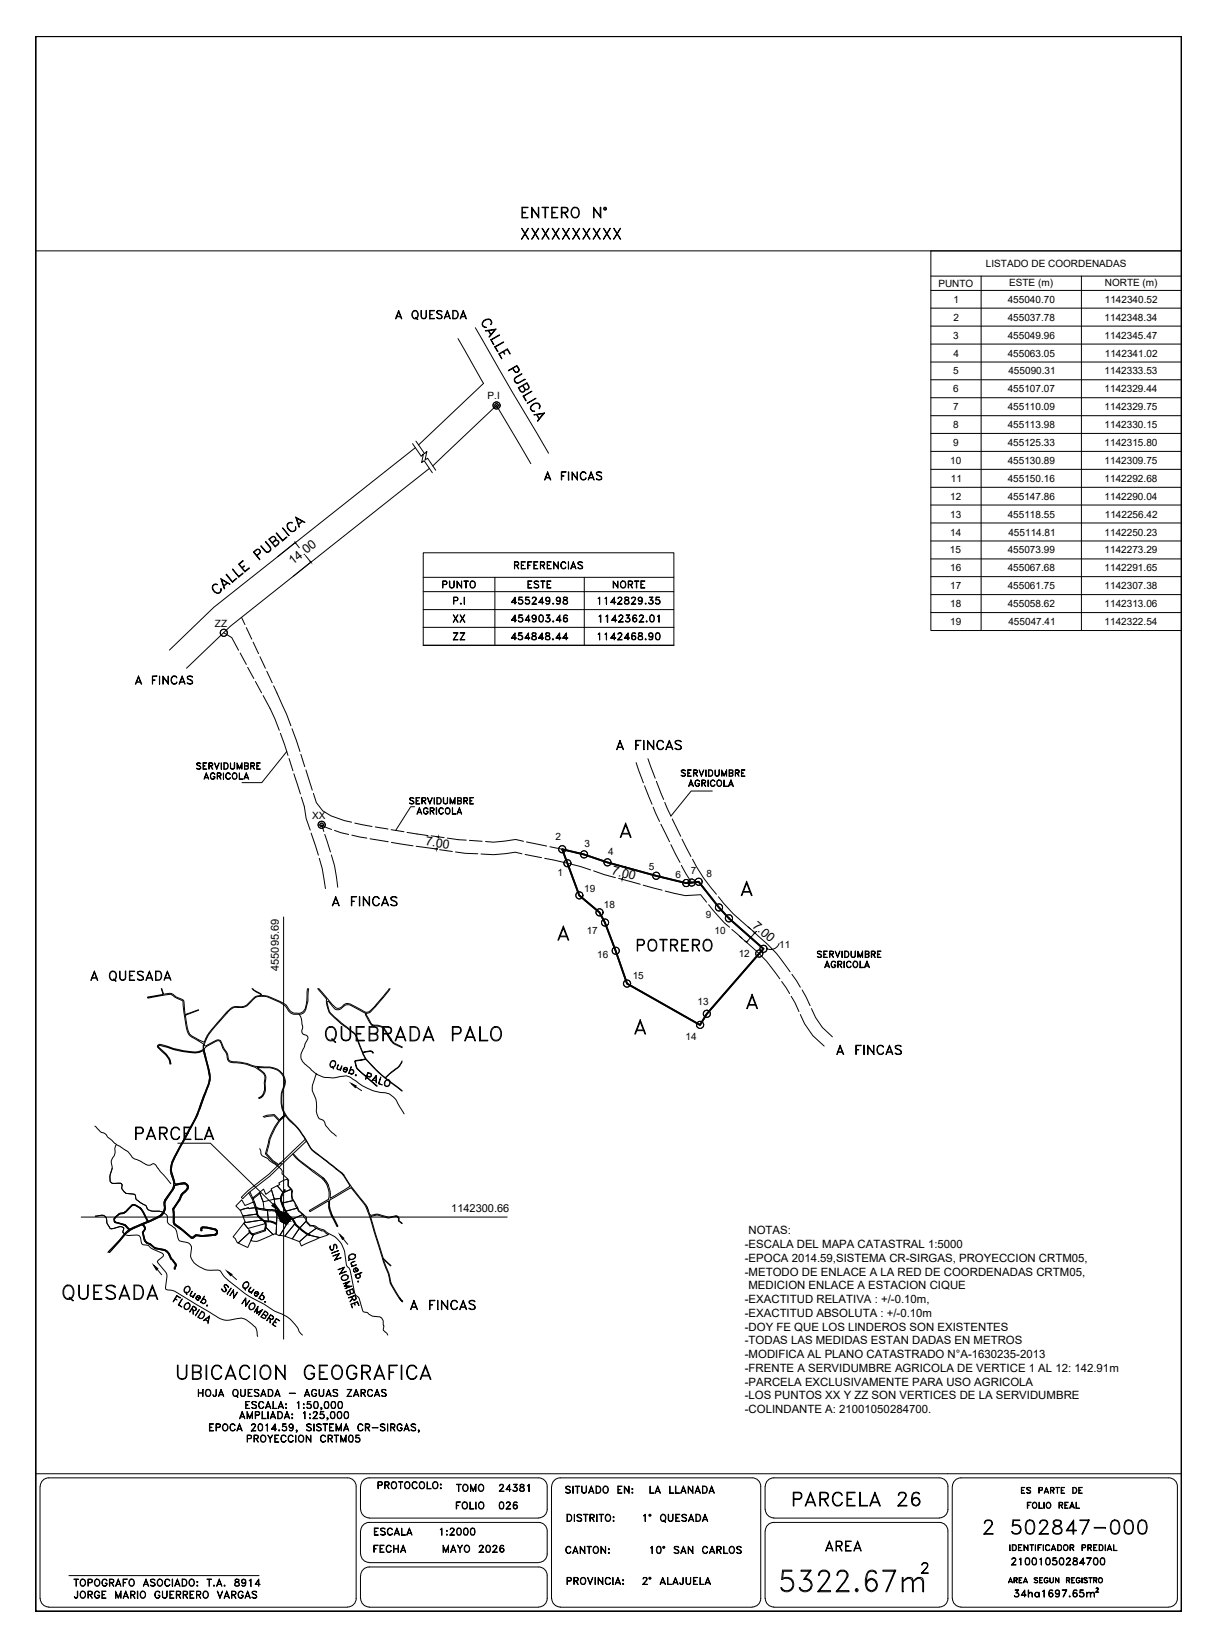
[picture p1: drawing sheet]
<svg xmlns="http://www.w3.org/2000/svg" width="340mm" height="460mm" viewBox="0 0 340 460" stroke-linecap="round" stroke-linejoin="round" font-family="sans-serif">
<defs><g id="words">
<text font-size="10.1" x="216.6" y="445.9">5322.67m</text>
<text font-size="8.4" x="89.6" y="292.5">QUEBRADA PALO</text>
<g font-size="7.9">
<text x="16.2" y="364.4">QUESADA</text>
<text x="48.3" y="386.6">UBICACION GEOGRAFICA</text>
</g>
<g font-size="7.5">
<text x="220.1" y="421.9">PARCELA 26</text>
<text x="273.4" y="429.7">2 502847-000</text>
</g>
<g font-size="7.1">
<text x="176.7" y="267.1">POTRERO</text>
<text x="36.7" y="319.6">PARCELA</text>
</g>
<text font-size="6.6" x="144.3" y="68.1">XXXXXXXXXX</text>
<g font-size="6.2">
<text x="144.6" y="62.1">ENTERO N°</text>
<text x="91.4" y="254.4">A FINCAS</text>
<text x="24" y="275.2">A QUESADA</text>
<text x="229.3" y="434.6">AREA</text>
</g>
<g font-size="5.7">
<text x="109.4" y="90.3">A QUESADA</text>
<text x="150.6" y="135.5">A FINCAS</text>
<text x="170.7" y="210.6">A FINCAS</text>
<text x="232.5" y="295.6">A FINCAS</text>
<text x="113.2" y="366.9">A FINCAS</text>
</g>
<g font-size="5.3">
<text x="142.5" y="160.2">REFERENCIAS</text>
<text x="122.4" y="165.5">PUNTO</text>
<text x="146" y="165.5">ESTE</text>
<text x="170" y="165.5">NORTE</text>
<text x="141.5" y="170">455249.98</text>
<text x="165.8" y="170">1142829.35</text>
<text x="125.2" y="175">XX</text>
<text x="141.5" y="175">454903.46</text>
<text x="36.7" y="192.3">A FINCAS</text>
<text x="54" y="391.6">HOJA QUESADA - AGUAS ZARCAS</text>
<text x="156.6" y="418.4">SITUADO EN: LA LLANADA</text>
<text x="103.4" y="430">ESCALA</text>
<text x="121.7" y="430">1:2000</text>
<text x="103" y="435">FECHA</text>
<text x="122.4" y="435">MAYO 2026</text>
<text x="156.6" y="435.3">CANTON:</text>
<text x="180.3" y="435.3">10° SAN CARLOS</text>
<text x="178.2" y="443.8">2° ALAJUELA</text>
<text x="281.2" y="438.5">21001050284700</text>
<text x="19.4" y="447.7">JORGE MARIO GUERRERO VARGAS</text>
<text x="281.9" y="447.3">34ha1697.65m</text>
</g>
<g font-size="4.9">
<text x="125.2" y="179.9">ZZ</text>
<text x="141.5" y="179.9">454848.44</text>
<text x="165.8" y="179.9">1142468.90</text>
<text x="55.7" y="218.7">AGRICOLA</text>
<text x="189.1" y="218">SERVIDUMBRE</text>
<text x="191.2" y="220.8">AGRICOLA</text>
<text x="113.2" y="225.8">SERVIDUMBRE</text>
<text x="115" y="228.6">AGRICOLA</text>
<text x="226.8" y="268.8">SERVIDUMBRE</text>
<text x="67.7" y="403.9">PROYECCION CRTM05</text>
<text x="104.4" y="417">PROTOCOLO:</text>
<text x="126.3" y="417.7">TOMO</text>
<text x="138.3" y="417.7">24381</text>
<text x="126.3" y="422.6">FOLIO</text>
<text x="138.3" y="422.6">026</text>
<text x="19.4" y="444.1">TOPOGRAFO ASOCIADO: T.A. 8914</text>
</g>
<g font-size="3.5">
<text x="81.7" y="157.8" transform="rotate(-38 81.7 157.8)">14.00</text>
<text x="118.7" y="236.1" transform="rotate(8 118.7 236.1)">7.00</text>
<text x="170.6" y="244.1" transform="rotate(15 170.6 244.1)">7.00</text>
<text x="209.9" y="258.9" transform="rotate(41 209.9 258.9)">7.00</text>
</g>
<g font-size="3.2">
<text x="209" y="344.7">NOTAS:</text>
<text x="208" y="348.6">-ESCALA DEL MAPA CATASTRAL 1:5000</text>
<text x="208" y="352.4">-EPOCA 2014.59,SISTEMA CR-SIRGAS, PROYECCION CRTM05,</text>
<text x="208" y="356.3">-METODO DE ENLACE A LA RED DE COORDENADAS CRTM05,</text>
<text x="208" y="363.9">-EXACTITUD RELATIVA : +/-0.10m,</text>
<text x="209" y="360.1">MEDICION ENLACE A ESTACION CIQUE</text>
<text x="208" y="367.8">-EXACTITUD ABSOLUTA : +/-0.10m</text>
<text x="208" y="371.6">-DOY FE QUE LOS LINDEROS SON EXISTENTES</text>
<text x="208" y="375.4">-TODAS LAS MEDIDAS ESTAN DADAS EN METROS</text>
<text x="208" y="379.3">-MODIFICA AL PLANO CATASTRADO N°A-1630235-2013</text>
<text x="208" y="383.1">-FRENTE A SERVIDUMBRE AGRICOLA DE VERTICE 1 AL 12: 142.91m</text>
<text x="208" y="387">-PARCELA EXCLUSIVAMENTE PARA USO AGRICOLA</text>
<text x="208" y="390.8">-LOS PUNTOS XX Y ZZ SON VERTICES DE LA SERVIDUMBRE</text>
<text x="208" y="394.7">-COLINDANTE A: 21001050284700.</text>
</g>
<g font-size="3.1">
<text x="77.9" y="271.2" transform="rotate(-90 77.9 271.2)">455095.69</text>
<text x="126" y="338.5">1142300.66</text>
</g>
<g font-size="2.8">
<text x="275.3" y="74.6">LISTADO DE COORDENADAS</text>
<text x="262" y="80.1">PUNTO</text>
<text x="281.7" y="79.8">ESTE (m)</text>
<text x="308.5" y="79.8">NORTE (m)</text>
<text x="266.2" y="89.6">2</text>
<text x="266.3" y="84.6">1</text>
<text x="281.4" y="84.6">455040.70</text>
<text x="281.4" y="89.6">455037.78</text>
<text x="308.4" y="89.6">1142348.34</text>
<text x="308.5" y="84.5">1142340.52</text>
<text x="266.1" y="94.6">3</text>
<text x="281.4" y="94.6">455049.96</text>
<text x="308.4" y="94.6">1142345.47</text>
<text x="266.2" y="99.6">4</text>
<text x="281.4" y="99.6">455063.05</text>
<text x="308.5" y="99.6">1142341.02</text>
<text x="266.1" y="104.5">5</text>
<text x="281.6" y="104.5">455090.31</text>
<text x="308.4" y="104.5">1142333.53</text>
<text x="136.1" y="111.5">P.I</text>
<text x="266.1" y="109.6">6</text>
<text x="281.4" y="109.6">455107.07</text>
<text x="308.4" y="109.6">1142329.44</text>
<text x="266.1" y="114.6">7</text>
<text x="266.1" y="119.6">8</text>
<text x="281.4" y="114.6">455110.09</text>
<text x="281.4" y="119.6">455113.98</text>
<text x="308.4" y="114.6">1142329.75</text>
<text x="308.4" y="119.6">1142330.15</text>
<text x="266.1" y="124.6">9</text>
<text x="281.4" y="124.6">455125.33</text>
<text x="308.4" y="124.6">1142315.80</text>
<text x="265.3" y="129.6">10</text>
<text x="281.4" y="129.6">455130.89</text>
<text x="308.4" y="129.6">1142309.75</text>
<text x="265.5" y="134.6">11</text>
<text x="281.4" y="134.6">455150.16</text>
<text x="308.4" y="134.6">1142292.68</text>
<text x="265.3" y="139.6">12</text>
<text x="281.4" y="139.6">455147.86</text>
<text x="308.4" y="139.6">1142290.04</text>
<text x="265.3" y="144.6">13</text>
<text x="265.3" y="149.6">14</text>
<text x="281.4" y="144.6">455118.55</text>
<text x="281.6" y="149.6">455114.81</text>
<text x="308.4" y="149.6">1142250.23</text>
<text x="308.5" y="144.6">1142256.42</text>
<text x="265.2" y="154.6">15</text>
<text x="281.4" y="154.6">455073.99</text>
<text x="308.4" y="154.6">1142273.29</text>
<text x="265.3" y="159.6">16</text>
<text x="281.4" y="159.6">455067.68</text>
<text x="308.4" y="159.6">1142291.65</text>
<text x="265.3" y="164.6">17</text>
<text x="281.4" y="164.6">455061.75</text>
<text x="308.4" y="164.6">1142307.38</text>
<text x="265.3" y="169.6">18</text>
<text x="281.4" y="169.6">455058.62</text>
<text x="308.4" y="169.6">1142313.06</text>
<text x="60" y="175">ZZ</text>
<text x="265.3" y="174.6">19</text>
<text x="281.6" y="174.6">455047.41</text>
<text x="308.4" y="174.6">1142322.54</text>
<text x="87.2" y="228.7">XX</text>
<text x="155.1" y="234.7">2</text>
<text x="163.2" y="236.5">3</text>
<text x="169.8" y="238.7">4</text>
<text x="155.6" y="244.8">1</text>
<text x="181.2" y="243">5</text>
<text x="188.6" y="245.3">6</text>
<text x="192.8" y="244.2">7</text>
<text x="197.3" y="244.9">8</text>
<text x="163.1" y="249">19</text>
<text x="168.6" y="253.5">18</text>
<text x="197.1" y="256.4">9</text>
<text x="163.8" y="261">17</text>
<text x="199.5" y="260.8">10</text>
<text x="166.8" y="267.7">16</text>
<text x="206.2" y="267.4">12</text>
<text x="217.6" y="264.8">11</text>
<text x="176.7" y="273.3">15</text>
<text x="194.8" y="280.6">13</text>
<text x="191.4" y="290.6">14</text>
</g>
</g></defs>
<!-- layer: Calles -->
<path d="M157 237.2l6.1 1.5 6.5 2.2 13.6 3.7 8.4 2.1 3.5-.4 5.6 7.2 2.8 3 9.7 8.5-15.8 18.2-1.9 3.1-20.4-11.6-6.2-17-1.5-2.8-5.7-4.8z" fill="none" stroke="#000" stroke-width=".51"/>
<!-- layer: SERVIDUMBRE -->
<g fill="none" stroke="#000" stroke-width=".28">
<path d="M62.5 176.7l2.2 1.4 1.9 3.5M67.4 172.4l1 2.1M68.8 175.3l1.5 3.2M70.7 179.4l1.5 3.2M67.1 182.4l1.7 3.2M69.2 186.4l1.7 3.1M71.3 190.3l1.7 3.2M72.6 183.4l1.5 3.3M73.5 194.3a56.8 56.8 0 0 1 4.5 9.7M74.5 187.5l1.5 3.2M76.4 191.5l3.6 8 1.2 3.2M78.3 204.8l2.1 6.2"/>
<path d="M80.7 211.9l1.1 3.4M81.5 203.5l2.3 6.4M82 216.1l1.9 5.7M84 210.7l1.1 3.5M85.4 215l1.8 5.7M177.6 213l2 5.7M180 219.5l2.1 5.1M180.9 211.9l2 5.5M183.3 218.2l2 5.1M84.1 222.7l.9 2.6 .5 3.3 1.1 3.3M86.9 232.7l2 6.2M87.5 221.6l.8 2.6 1.8 2.3 2.3 1.4 3.7 1.3 2.1 .4"/>
<path d="M89.2 239.7l.8 3 .9 5.5M90.7 233.1l1.6 4.9M92.5 238.8l.9 3 .9 6M92.6 231.7l-2.8-1.3 .6 1.8M93.4 231.9l3.9 1.2M98.2 233.3l4.2 .8M99.1 229.9l4.8 1M103.3 234.3l5.1 .8M104.8 231l3.5 .5M109.2 231.7l3.6 .6M109.3 235.3l6 .9M113.7 232.5l5.8 .9"/>
<path d="M116.2 236.4l5.7 .7M120.4 233.5l3.6 .5M122.7 237.3l3.6 .5M124.9 234.1l5.3 .6M127.2 238l2.7 .3 3.5 .2M131.1 234.7l3.5 .3M145.7 238.5l-1.9-.5-6 .7-3.5-.2M146.2 235l-2.2-.5-6.3 .7-2.1-.2M146.6 238.7l4.6 .9M147 235.2l5.7 1.1M152.1 239.7l5.9 1.3M153.5 236.5l3.5 .7"/>
<path d="M182.4 225.5l1.8 4M184.5 230.2l2.4 4.9M185.6 224.1l1.7 3.8M187.3 235.9l2.6 5M187.7 228.8l2.4 4.8M190.4 234.4l2.5 4.8M193.4 240a44.1 44.1 0 0 0 6.6 9.8M158.8 241.2l6.1 1.8M165.7 243.2l6.1 1.9M172.7 245.3l6.1 1.7M179.6 247.2l5.2 1.4M185.7 248.9l5.6 1.3 4.3-.3 1.7 2.1"/>
<path d="M190.2 241.7l2.9 4.8M197.9 252.7l4.3 5.1 1.5 1.2M200.6 250.5a47.5 47.5 0 0 0 9 9M204.3 259.6l2.9 2.5M207.9 262.7a42.9 42.9 0 0 1 9.8 10.7M210.2 260.1a50.7 50.7 0 0 1 9.1 9.5l1.3 1.8M218.2 274.2l2.3 3.3M220.9 278.3l2.2 4.2M221.1 272.1l2.4 3.6M224 276.5l2.2 4.4M223.5 283.4l1.2 2.6 2.2 3.3 3.2 2.9M226.6 281.7l1.1 2.5 1.9 2.8 2.8 2.6"/>
<path d="M73.5 311.9l1.1-.4 2-.2 1.4 1.5 1.5-1.4-1.5 1.4M73.7 312.1l2.8-.5 1.4 1.4a15.7 15.7 0 0 0-3 6.5l-.8 2.8 2 2.1 1.6 1.1M79.7 311.7a13.4 13.4 0 0 0-4.6 7.9l-.7 2.6 1.9 2 1.6 1.1M69.3 333.2l1.2 1.9 .2 .7-.3 .1M69.8 332.9l.7 1.7M70.7 335.8l.5 1.6a4.3 4.3 0 0 0 2 3.4 1.96 1.96 0 0 1 .7 2.8M72.6 333.3l-1.9 1.6M73.7 337.7l2.8 .3M76.5 338h.1M76.6 338h.1M76.7 338l.3 .1M79.8 338.8l-.7-1.5a3.7 3.7 0 0 1-.2-4.2l.5-.8 .3 .1a3.4 3.4 0 0 0-1 3.2 8.7 8.7 0 0 0 3.2 5 10.3 10.3 0 0 0 4.1 4l.6 .3-.1 .3a11.8 11.8 0 0 1-5.2-4.8l-1.2-1.3-1.1-.2a17.6 17.6 0 0 0-5.7-.9l-1.7-.5 .3 1.2a3.5 3.5 0 0 0 3.9 2.4l1.4 .6"/>
<path d="M77.2 342a4.7 4.7 0 0 0-3.2-.8 2.75 2.75 0 0 1 .1 2.6l-3.6 1.2-.5-.4-.5-.8 .2-.1 .2 .4 .6 .5"/>
</g>
<!-- layer: Calles -->
<g fill="none" stroke="#000" stroke-width=".28">
<path d="M67.5 335.1l.9 1.6 2.6-1.1a2.04 2.04 0 0 0 .8 1.7l-2.3 .3-.1-.3-2.3 .7-1.3-1.2zM67.8 339.6l4-.5a2.47 2.47 0 0 0 1.5 1.6l-4.7 .8zM66.5 347.2l3.3-3.1 .9 .8-1.5 3.5z"/>
<circle cx="138.6" cy="113.3" r="1"/>
<circle cx="138.6" cy="113.3" r=".49"/>
<circle cx="138.7" cy="113.2" r=".98"/>
<circle cx="138.7" cy="113.2" r=".48"/>
<circle cx="62.5" cy="176.8" r=".98"/>
<circle cx="62.5" cy="176.7" r=".98"/>
<circle cx="89.8" cy="230.4" r="1"/>
<circle cx="89.8" cy="230.4" r=".49"/>
<circle cx="89.8" cy="230.4" r=".98"/>
<circle cx="89.8" cy="230.4" r=".48"/>
<circle cx="156.9" cy="237.2" r=".98"/>
<circle cx="157" cy="237.2" r=".98"/>
<circle cx="163" cy="238.6" r=".98"/>
<circle cx="163.1" cy="238.6" r=".98"/>
<circle cx="158.4" cy="241.1" r=".98"/>
<circle cx="158.5" cy="241.1" r=".98"/>
<circle cx="161.8" cy="250.1" r=".98"/>
<circle cx="167.3" cy="254.9" r="1"/>
<circle cx="167.4" cy="254.8" r=".98"/>
<circle cx="168.9" cy="257.7" r=".98"/>
<circle cx="169.6" cy="240.9" r=".98"/>
<circle cx="183.2" cy="244.6" r="1"/>
<circle cx="183.2" cy="244.6" r=".98"/>
<circle cx="191.6" cy="246.7" r="1.02"/>
<circle cx="191.6" cy="246.6" r=".98"/>
<circle cx="193.1" cy="246.5" r="1"/>
<circle cx="193.1" cy="246.5" r=".98"/>
<circle cx="195" cy="246.3" r=".98"/>
<circle cx="195.1" cy="246.2" r=".98"/>
<circle cx="200.7" cy="253.5" r="1"/>
<circle cx="200.8" cy="253.4" r=".98"/>
<circle cx="203.5" cy="256.5" r="1.02"/>
<circle cx="203.5" cy="256.5" r=".98"/>
<circle cx="171.9" cy="265.6" r="1"/>
<circle cx="171.9" cy="265.6" r=".98"/>
<circle cx="175.1" cy="274.7" r="1.02"/>
<circle cx="175.1" cy="274.7" r=".98"/>
<circle cx="212" cy="266.3" r=".98"/>
<circle cx="212" cy="266.4" r=".98"/>
<circle cx="213.1" cy="265" r=".98"/>
<circle cx="213.2" cy="265" r=".98"/>
<circle cx="195.5" cy="286.3" r="1"/>
<circle cx="195.5" cy="286.3" r=".98"/>
<circle cx="197.3" cy="283.2" r="1"/>
<circle cx="197.4" cy="283.1" r=".98"/>
</g>
<!-- layer: MACHOTE$0$4 -->
<path d="M10 70.1h319.9M10 411.6h319.9" fill="none" stroke="#000" stroke-width=".28"/>
<path d="M10 10.1h319.9v440h-319.9z" fill="none" stroke="#000" stroke-width=".51"/>
<!-- layer: TEX -->
<g fill="none" stroke="#000" stroke-width=".28">
<path d="M158.3 422.9h.7a1.11 1.11 0 0 1 .7 1.1 1.11 1.11 0 0 1-.7 1h-.7zM158.4 423.1a.97 .97 0 0 1 1.1 .5 .97 .97 0 0 1-.2 1.2h-.9zM160.3 422.9l.1 2.1zM161.1 423.3a.81 .81 0 0 1 1.3 0l-.5-.2-.7 .2 .1 .3 1 .6 .1 .5a.83 .83 0 0 1-1.3 0l.4 .1 .8-.1-.1-.5-1-.6zM162.9 422.9l1.2 .2zM163.4 423.1v1.9l.2-1.9M164.8 423.9l.9-.1 .2-.5-.4-.2h-.7l-.1 1.9v-2.1l1.2 .2v.7l-1.1 .2M165.3 424l.6 1-.5-1M166.6 422.9l.1 2.1zM167.3 422.9l1.2 .2zM167.8 423.1v1.9l.2-1.9M169.2 423.3l.2-.2a.99 .99 0 0 1 1.2 .6 .99 .99 0 0 1-.7 1.3 1.07 1.07 0 0 1-.7-1.7z"/>
<path d="M169.4 423.1a.74 .74 0 0 1 1 .6 .9 .9 0 0 1-.7 1.1h-.3l-.3-.6zM171.2 423.7l.2-.1 .1 .2-.2 .1zM171.3 423.7l.1 .1zM171.3 424.7l.1 .3zM171.3 424.8h.1zM179.7 423.3l.5-.4v2.1l-.1-1.9zM184.6 423.3l.4-.4a1.02 1.02 0 0 1 1 1.1 1.02 1.02 0 0 1-1 1l-.6-.8zM184.8 423.1h.2a.89 .89 0 0 1 .8 .9 .89 .89 0 0 1-.8 .8 1.02 1.02 0 0 1-.2-1.7zM185.2 424.7l.6 .5zM186.6 422.9l.2 1.8 .3 .1h.5l.2-.4 .1-1.5-.1 1.8a.69 .69 0 0 1-.7 .3 .69 .69 0 0 1-.5-.6zM188.7 422.9h1.1l-1 .2v1.7l1 .2h-1.1zM188.8 423.9h.6l-.6 .1"/>
<path d="M190.6 423.1a.81 .81 0 0 1 1.1 .2l-.4-.2-.8 .2 .1 .3 .9 .4a.51 .51 0 0 1 .2 .6 .51 .51 0 0 1-.4 .4l-.9-.3 .5 .1 .7-.1-.1-.6-1-.5-.1-.3zM192.4 424.5h1.1M192.5 424.4h.9M193 422.9l.7 2.1-.7-1.7-.8 1.7zM194.3 422.9a1.09 1.09 0 0 1 1.3 .6 1.09 1.09 0 0 1-.3 1.3l-1 .2zM194.4 423.1h.5a.96 .96 0 0 1 .7 .9 .96 .96 0 0 1-.7 .8h-.5zM196.3 424.5h1.1M196.4 424.4h1M196.9 422.9l.7 2.1-.7-1.7-.8 1.7zM19.2 440.1h53.1M158.4 441.5l1-.1v-.6l-1-.1-.1 1.9v-2l1.1 .1 .2 .3-.2 .5-1 .1M160.3 441.5l1-.1v-.6l-1-.1-.1 1.9v-2l1.1 .1 .2 .3-.2 .5-1 .1"/>
<path d="M160.8 441.6l.7 1-.6-1M162.2 440.8a.93 .93 0 0 1 1.3 .2 .93 .93 0 0 1-.1 1.3 .93 .93 0 0 1-1.3-.2 .93 .93 0 0 1 .1-1.3zM162.4 440.8a.63 .63 0 0 1 .7-.1 .63 .63 0 0 1 .3 .7 .82 .82 0 0 1-.7 1.1 1.04 1.04 0 0 1-.3-1.7zM164 440.6l.8 1.7 .7-1.7-.7 2zM166.1 440.6l.1 2zM167 440.6l1.2 1.7 .1-1.7v2l-1.2-1.8-.1 1.8zM169.2 440.8l.7-.2 .5 .4a.7 .7 0 0 0-.8-.3 .7 .7 0 0 0-.5 .7 .83 .83 0 0 0 .8 1.1l.5-.4a.82 .82 0 0 1-1.1 .4 .82 .82 0 0 1-.3-1.1zM171.1 440.6l.1 2zM172 442.1h1.1M172 442h1M172.5 440.6l.8 2-.8-1.8-.7 1.8zM173.9 442.4l.2-.1v.2l-.2 .1z"/>
<path d="M173.9 441.2l.2 .3zM173.9 441.4h.2zM173.9 442.4l.2 .1zM282.1 440.7l.6 1.4-.6-1.3-.5 1.3zM283.2 441.4l.7-.1v-.5l-.7-.1-.1 1.4v-1.4l.9 .1-.1 .6h-.7M284.6 442.1v-1.4h.8h-.9v1.4M286.3 440.7l.6 1.4-.6-1.3-.5 1.3zM288.7 440.8l.4-.1 .7 .1h-1l.1 .4 .8 .3-.1 .6-.9-.2h1l-.1-.4-.8-.3zM290.3 442.1v-1.4h.8h-.8v1.4M291.7 440.8l.5-.1 .4 .3a.59 .59 0 0 0-.8-.1 .59 .59 0 0 0-.1 .8 .59 .59 0 0 0 .8 .1v-.3h-.3h.4a.58 .58 0 0 1-.7 .6 .58 .58 0 0 1-.4-.9zM293.1 440.7l.1 1 .4 .4 .5-.4v-1v1l-.2 .4-.7-.2zM294.7 440.7l.9 1.2 .1-1.2v1.4l-.9-1.3-.1 1.3z"/>
<path d="M297.8 441.4l.7-.1 .1-.4-.8-.2v1.4v-1.4l.8 .1v.5l-.8 .1M299.3 440.7h.7h-.8v1.4M300.6 440.8l.6-.1 .4 .3a.58 .58 0 0 0-.8-.2 .58 .58 0 0 0-.3 .7 .48 .48 0 0 0 .5 .6 .48 .48 0 0 0 .5-.6h-.3h.4a.58 .58 0 0 1-.8 .6 .58 .58 0 0 1-.3-.9zM302.1 440.7v1.4zM302.6 440.8l.4-.1 .6 .1h-.9l.1 .4 .7 .3v.6h-.5l-.4-.2h.9v-.4l-.7-.3zM304 440.7h.9zM304.4 440.7v1.4l.1-1.4M305.4 441.4l.7-.1v-.5l-.7-.1-.1 1.4v-1.4l.9 .1-.1 .6h-.7"/>
<circle cx="181.5" cy="423.2" r=".29"/>
<circle cx="181.5" cy="423.2" r=".16"/>
<circle cx="307.2" cy="441.3" r=".62"/>
<circle cx="307.3" cy="441.3" r=".7"/>
</g>
<!-- layer: MARCO-INTERNO -->
<g fill="none" stroke="#000" stroke-width=".28">
<path d="M11.2 415.2v31.3M11.2 415.2a2.38 2.38 0 0 1 2.4-2.4h83.4a2.38 2.38 0 0 1 2.4 2.4v31.3M100.6 415.2v6.4M103.1 412.8h47.3M103.1 412.8a2.38 2.38 0 0 0-2.4 2.4M150.4 412.8a2.38 2.38 0 0 1 2.4 2.4v6.4a2.38 2.38 0 0 1-2.4 2.4M154 415.2v31.3M210 412.8h-53.6a2.38 2.38 0 0 0-2.3 2.4M210 412.8a2.38 2.38 0 0 1 2.4 2.4v31.3M213.6 415.2v6.4M262.3 412.8h-46.2a2.38 2.38 0 0 0-2.4 2.4M262.3 412.8a2.38 2.38 0 0 1 2.4 2.4v6.4a2.38 2.38 0 0 1-2.4 2.4"/>
<path d="M265.9 415.2v31.3M265.9 415.2a2.38 2.38 0 0 1 2.4-2.4h58a2.38 2.38 0 0 1 2.4 2.4v31.3M100.6 427.6v6.5M100.7 421.6a2.38 2.38 0 0 0 2.4 2.4M100.7 434a2.38 2.38 0 0 0 2.4 2.4M103.1 424h47.3M103.1 436.5h47.3M103.1 425.2h47.3M103.1 437.7h47.3M103.1 425.2a2.38 2.38 0 0 0-2.4 2.4M103.1 437.7a2.38 2.38 0 0 0-2.4 2.4M150.4 425.2a2.38 2.38 0 0 1 2.4 2.4v6.4a2.38 2.38 0 0 1-2.4 2.4"/>
<path d="M150.4 437.7a2.38 2.38 0 0 1 2.4 2.4M213.6 427.6v18.9M213.7 421.6a2.38 2.38 0 0 0 2.4 2.4M216 424h46.3M262.3 425.2h-46.2a2.38 2.38 0 0 0-2.4 2.4M262.3 425.2a2.38 2.38 0 0 1 2.4 2.4v18.9M11.2 446.5a2.38 2.38 0 0 0 2.4 2.3M13.6 448.9h83.4M99.4 446.5a2.38 2.38 0 0 1-2.3 2.3M100.6 440.1v6.4M100.7 446.5a2.38 2.38 0 0 0 2.4 2.3M103.1 448.9h47.3"/>
<path d="M152.8 446.5a2.38 2.38 0 0 1-2.4 2.3M152.8 440.1v6.4M154.1 446.5a2.38 2.38 0 0 0 2.3 2.3M156.4 448.9h53.6M212.4 446.5a2.38 2.38 0 0 1-2.4 2.3M216 448.9h46.3M264.7 446.5a2.38 2.38 0 0 1-2.4 2.3M265.9 446.5a2.38 2.38 0 0 0 2.4 2.3M268.3 448.9h58M328.7 446.5a2.38 2.38 0 0 1-2.3 2.3"/>
</g>
<!-- layer: LP -->
<path d="M127.9 94.6l7.1 12.5-18.2 17.2M132.7 91.5l20.5 35.1M116 125.1l-56.3 44.5-12.4 12M119.9 130.8l-55.6 44.1-12.2 11.8M148.2 129.5l-9.6-16.3-17.8 16.9" fill="none" stroke="#000" stroke-width=".28"/>
<!-- layer: 1 -->
<g fill="none" stroke="#000" stroke-width=".28">
<path d="M115.2 123.9l2.4 3.5 .6-.6-.5 2.4 .7-.5 2.3 3.3M116.1 123.2l2.5 3.5 .6-.6-.5 2.4 .7-.5 2.3 3.3M82.6 151.4l-5.1 4.1M82.6 151.7l1 1.3M85.3 155.2l1.4 1.7M86.9 156.9l-5 4M118.2 175.2v5M188.2 175.2v5M80.1 209.9l-7 8.7h-5.5M115.8 225.3h-1.1l-4.2 6.6M121.4 237.1l.8 .1M121.9 233.7l.7 .1"/>
<path d="M122 236.8v.2M122.4 234h.1M198.9 220.9h-5.9l-5.7 7M173.5 245.6h.2M173.9 245.1l-.2 .4M174.4 242.2l.3 .1M174.6 242.4v.1M208.8 258.8l2.1 1.8M206.4 261.5l2.1 1.8M210.6 260.7l-2.1 2.3M211.3 260.2l-.5 .4M217.5 263.5a2.51 2.51 0 0 1-3.4 1.5"/>
<path d="M55.4 290.7l1.4 .9M55.4 290.4l1.6 .7M57.8 289.3l-.2 .5M63.5 282.8l-.1 .2M104.9 281.1l-.1 .1M105.2 280.4l-.2 .3M73.7 304.8l-.2 .8"/>
</g>
<!-- layer: 2 -->
<g fill="none" stroke="#000" stroke-width=".28">
<path d="M135.1 89.5l.6-.3a1.02 1.02 0 0 1 1.3 .2 1.02 1.02 0 0 1 0 1.3 .97 .97 0 0 0-.1-1.2 .97 .97 0 0 0-1.1-.2 1.21 1.21 0 0 0-.8 1.9l.8 .3a1.05 1.05 0 0 1-1.2-.7 1.05 1.05 0 0 1 .5-1.3zM135.5 92.4l3-.5-1.9 2.3 1.6-2.1zM136.3 92.2l.7 1.4M136.5 92.3l.6 1.1M137 94.9l2.4-1.4 .1 .1-2.3 1.4 .7 1.2-.1 .1zM138.1 96.9l2.5-1.4 .1 .1-2.4 1.3 .8 1.3-.2 .1zM139.3 98.8l2.4-1.4 .8 1.4-.1 .1-.7-1.3-2.3 1.3 .7 1.3zM140.6 98.2l.3 .8-.4-.7M143.3 102.8l.5 1a.67 .67 0 0 0 .7 0 .67 .67 0 0 0 .3-.6l-.5-.9-2.3 1.3-.1-.1 2.4-1.4 .7 1a.76 .76 0 0 1-.4 .9 .76 .76 0 0 1-.9-.1l-.6-1M143.6 105.7l2.1-1.3v.1l-1.7 1a.81 .81 0 0 0-.2 1 .81 .81 0 0 0 1 .4l1.8-1v.1l-1.8 1a.93 .93 0 0 1-1-.3 .93 .93 0 0 1-.2-1zM146.1 107.7l.7 1.1a.7 .7 0 0 0 .8-.9l-.5-.8-2.2 1.3 .8 1h.3l.5-.4-.6-1.2M146.1 110.6l2.4-1.3-2.3 1.3 .7 1.3-.1 .1z"/>
<path d="M146.5 108.5l.1 .4a.77 .77 0 0 1-.6 .7 .77 .77 0 0 1-.8-.4l-.5-.9 2.4-1.4 .6 1a.73 .73 0 0 1-.3 .9 .73 .73 0 0 1-1-.3M147.2 112.6l2.5-1.3zM148.3 113.3l.4-.3a1.2 1.2 0 0 1 1.2-.4 1.2 1.2 0 0 1 .9 1l-.2 .6a1 1 0 0 0-.1-1.2 1 1 0 0 0-1.2-.3 1.23 1.23 0 0 0-.8 1.9l.8 .3a.98 .98 0 0 1-1.1-.5 .98 .98 0 0 1 .1-1.1zM149 115.9l3-.6-1.9 2.4 1.5-2.2zM149.7 115.7l.9 1.4M149.9 115.8l.7 1.1M65 158.9l1.7 2.1 1.1-1 .1 .2-1.2 1zM66.6 157.6l1.2-1 .1 .1-1.1 .9 1.6 1.9 1.1-.9 .2 .1-1.3 1zM67.6 158.5l.6-.5-.6 .7M71.7 155.1l.9-1-.3-.5-.3-.2-1.1 .8 1.6 2.2-1.8-2.2 .9-.8a.75 .75 0 0 1 .9 .2 .75 .75 0 0 1 .1 .9l-.8 .7M72.8 152.5l1.7 1.6a.94 .94 0 0 0 1.1-.8l-1.5-2 1.4 1.5a.96 .96 0 0 1-.2 1.2 .96 .96 0 0 1-1.3 0zM76 151.5l1-.9-.4-.6-.3-.1-1.1 .8 1.6 1.9 1-.9-.1-.4-.5-.4-1.1 .8"/>
<path d="M76.7 151a.75 .75 0 0 1 1 .1 .75 .75 0 0 1 0 1l-.9 .6-1.7-2.1 .8-.6a.74 .74 0 0 1 .8 0 .74 .74 0 0 1 .3 .7l-.2 .4M77.1 148.9l.1-.1 1.7 2.1 1.1-.9 .1 .1-1.2 1zM78.9 147.5l1.7 2.1zM80.3 146.3a1.13 1.13 0 0 1 1.4-.3h-.4a.92 .92 0 0 0-1 .5 .92 .92 0 0 0 .2 1 1.34 1.34 0 0 0 1.5 .9 1 1 0 0 0 .5-1.2h.1a1.02 1.02 0 0 1-.5 1.2 1.02 1.02 0 0 1-1.3-.3l-.6-.9zM82.6 144.4l2.6 1.5-2.4-1.2 .8 2.5-.1 .1zM84.3 145.5l-1 .9M84.5 145.6l-1.2 1M59.8 163.2l1 .1a.98 .98 0 0 0-1.2 .3 .98 .98 0 0 0 0 1.1 1.24 1.24 0 0 0 1.9 .6l.2-.9a1.05 1.05 0 0 1-.5 1.3 1.05 1.05 0 0 1-1.3-.3 1.32 1.32 0 0 1-.1-2.2zM61.7 161.6l2.6 1.6-2.4-1.2 .7 2.5zM63.1 160.5l.1-.1 1.7 2.1 1.2-.9-1.2 1.1zM63.4 162.8l-1 .8M63.6 162.8l-1.2 1"/>
<path d="M54.9 213.3l.4-.2h.6l.2 .2-.5-.2-.6 .2 .1 .3 .7 .4a.47 .47 0 0 1 .3 .5 .47 .47 0 0 1-.5 .3l-.7-.2 .4 .2 .7-.2-.1-.4-.8-.5zM56.8 214.8v-1.7h.9h-1v1.7M58.4 213.9l.8-.1v-.6l-.8-.1-.1 1.7v-1.7h.9l.2 .3-.2 .5-.8 .1M59.9 213.1l.6 1.5 .7-1.5-.7 1.7zM61.7 213.1l.1 1.7zM62.5 213.1h.6a.96 .96 0 0 1 .6 .9 .96 .96 0 0 1-.6 .8h-.6zM62.6 213.1h.5a.87 .87 0 0 1 .5 1.1 .87 .87 0 0 1-1 .6zM64.3 213.1l.2 1.5 .3 .2 .5-.2 .1-1.5 .1 1.2a.61 .61 0 0 1-.6 .6 .61 .61 0 0 1-.6-.6zM66.2 213.1l.7 1.5 .7-1.5v1.7l-.1-1.3-.6 1.3-.6-1.3-.1 1.3zM68.3 213.9l.9-.1v-.6l-.9-.1v1.7M69 214l.3-.2v-.6l-1-.1v1.7M70 213.9l.9-.1v-.6l-.9-.1v1.7v-1.7l1 .1-.1 .7-.9 .1"/>
<path d="M71.7 213.1h1h-.9v1.7h.9h-1zM71.8 213.9h.5l-.5 .1M173.5 232.9h2.3M173.7 232.8h1.9M174.7 229.9l1.5 4h-.2l-1.3-3.4-1.3 3.4h-.2zM157.3 258.7l1.5 3.9h-.2l-1.3-3.4-1.3 3.4h-.2zM207.3 249.2h2.3M207.5 249h1.9M208.5 246.2l1.5 4h-.2l-1.3-3.5-1.4 3.5h-.2zM156.1 261.6h2.3M156.3 261.5h1.9M210 277.7l1.5 4h-.2l-1.3-3.4-1.3 3.4h-.2z"/>
<path d="M177.6 287.9h2.3M177.8 287.7h1.9M178.8 284.8l1.5 4h-.2l-1.3-3.4-1.4 3.4h-.2zM208.9 280.8h2.2M209 280.6h1.9"/>
</g>
<!-- layer: 1 -->
<path d="M82.4 151.5l.1 .2zM86.7 156.9l.1 .1zM122 237v.2zM122.4 233.8v.2zM173.7 245.5v.1zM174.6 242.3v.2zM208.5 263l-.1 .2zM210.6 260.6h.2z" fill="#000" stroke="#000" stroke-width=".28"/>
<!-- layer: Datos -->
<g fill="none" stroke="#000" stroke-width=".28">
<path d="M285.2 415.5l.9-.1h-.9v1.7h.9l-.9-.1M285.2 416.2h.6l-.6 .1M286.6 415.6l.4-.2 .8 .2h-1.1l.3 .5 .7 .4 .1 .3-.2 .2-.6 .1-.4-.3 .4 .2 .7-.2-.2-.4-.8-.4zM286.8 419.6h1l-.8 .1v1.6zM288.4 419.8a.69 .69 0 0 1 .9 0 .69 .69 0 0 1 .2 .9 .68 .68 0 0 1-.9 .6 .68 .68 0 0 1-.4-1zM288.5 419.8a.72 .72 0 0 1 1 .7 .72 .72 0 0 1-1 .7l-.2-.5zM290.1 419.6l.1 1.6 .9 .1h-1zM290.1 416.2l.9-.1v-.5l-.9-.1v1.6v-1.7l.9 .2v.6l-.9 .1M291.5 419.6v1.7zM291.7 416.7h.9M291.7 416.7h.8M292.2 415.4l.6 1.7-.6-1.5-.7 1.5z"/>
<path d="M292.4 419.7a.79 .79 0 0 1 1 .3 .79 .79 0 0 1-.2 1 .79 .79 0 0 1-1.1-.2 .79 .79 0 0 1 .3-1.1zM292.4 419.8a.72 .72 0 0 1 .9 .7 .72 .72 0 0 1-.9 .7l-.2-.5zM293.4 416.2l.8-.1v-.5l-.8-.1-.1 1.6v-1.7l1 .2-.1 .6-.8 .1M293.8 416.3l.5 .8-.5-.8M294.8 415.4l1 .1zM295.2 415.5v1.6l.1-1.6M296.3 415.4h.9l-.8 .1v1.5l.8 .1h-.9zM296.4 416.2h.5l-.5 .1M299.3 419.6l.7 1.7-.7-1.5-.7 1.5zM299.5 415.4h.6a.87 .87 0 0 1 .6 .9 .87 .87 0 0 1-.6 .8h-.6zM299.6 415.5h.5a.86 .86 0 0 1 0 1.5h-.5zM300.4 419.6l.1 1.6 .9 .1h-1z"/>
<path d="M301.2 415.4h1l-.9 .1v1.5l.9 .1h-1zM301.3 416.2h.5l-.5 .1M281.9 431.4l.1 1.7zM282.6 431.4h.6a.87 .87 0 0 1 .6 .9 .87 .87 0 0 1-.6 .8h-.6zM282.8 431.5a.79 .79 0 0 1 .9 .8 .79 .79 0 0 1-.9 .7zM284.4 431.4v1.7M284.4 432.2h.5l-.5 .1M284.4 431.5v1.5M285.9 431.4l1.1 1.5v-1.5v1.7l-1-1.5-.1 1.5zM287 420.4h.4l-.4 .1M288 431.5v1.6l.1-1.6M289.1 431.4v1.7z"/>
<path d="M289.8 431.4h1l-.9 .1v1.6zM289.9 432.2h.5l-.5 .1M291.3 431.4v1.7zM292 431.6l.7-.2 .4 .4-.2-.2a.71 .71 0 0 0-1 .7 .71 .71 0 0 0 1 .6l.2-.2v.2a.76 .76 0 0 1-1.1 0 .76 .76 0 0 1 0-1.1zM294.1 431.4l.7 1.7-.7-1.5-.6 1.5zM295.3 431.4h.5a.87 .87 0 0 1 .6 .9 .87 .87 0 0 1-.6 .8h-.5zM295.4 431.5a.79 .79 0 0 1 1 .8 .79 .79 0 0 1-1 .7zM295.8 420.4l.7-.1 .2-.4-.9-.2-.1 1.6v-1.7l1 .2v.5l-.9 .2M296.2 420.5l.5 .8-.5-.8M297.1 431.6a.76 .76 0 0 1 1 .1 .76 .76 0 0 1 0 1v.2a.76 .76 0 0 1-1.1 0 .76 .76 0 0 1 0-1.1zM297.4 421.2v-1.5l.9-.1h-1v1.7M297.4 420.4h.5l-.5 .1"/>
<path d="M298.8 432.2l.9-.1v-.5l-.9-.1v1.6v-1.7l.9 .1 .1 .3-.1 .4-.9 .1M298.8 420.9h1M298.9 420.8h.8M299.3 432.3l.5 .8-.5-.8M302.2 432.2h.6l.3-.4-.3-.3h-.6l-.1 1.6v-1.7l1 .2v.5l-.9 .2M303.8 432.2l.8-.1v-.5l-.8-.1-.1 1.6v-1.7l1 .2-.1 .6-.8 .1M304.2 432.3l.5 .8-.4-.8M305.3 431.4v1.7M305.4 432.2h.5l-.5 .1M305.4 431.5v1.5M306.9 431.4h.6a.91 .91 0 0 1 .5 .9 .91 .91 0 0 1-.5 .8h-.6zM307 431.5a.85 .85 0 0 1 .9 .4 .85 .85 0 0 1-.1 1l-.8 .1z"/>
<path d="M308.5 431.4l.2 1.7zM309.8 431.4l.7 1.7-.7-1.5-.7 1.5zM310.9 431.4l.1 1.6 .9 .1h-1z"/>
<circle cx="297.6" cy="432.2" r=".71"/>
</g>
<!-- layer: 0 -->
<g fill="none" stroke="#000" stroke-width=".28">
<path d="M79.2 256.1v117.9M92.5 296.5a.73 .73 0 0 1 .9-.2 .73 .73 0 0 1 .3 .9 .86 .86 0 0 1-1.1 1 .86 .86 0 0 1-.3-1.5zM92.6 296.5a.66 .66 0 0 1 .8-.1 .66 .66 0 0 1 .3 .8 .9 .9 0 0 1-1.2 .8 .96 .96 0 0 1 .1-1.5zM92.8 297.9l.4 .6zM94.4 297.3l-.2 1.2 .4 .2 .5-.1-.4 .2-.6-.3zM95.4 297.7l-.5 1.3zM96 298.5l.9 .4 .1-.5a.58 .58 0 0 0-1 .2 .58 .58 0 0 0 .6 .8l.2-.2v.1a.64 .64 0 0 1-.9-.1 .64 .64 0 0 1 .3-1 .64 .64 0 0 1 .8 .5v.3l-1.1-.4M97.8 298.9a.65 .65 0 0 1 .9 .2 .65 .65 0 0 1-.3 .9 .65 .65 0 0 1-.9-.4l.4 .3a.58 .58 0 0 0 .7-.4 .58 .58 0 0 0-.4-.7zM98 297.9l-.7 1.9zM99.2 300.3h.3l-.1 .2zM99.3 300.3h.1zM102.5 300.5l.7 .3a.47 .47 0 0 0 .4-.3 .47 .47 0 0 0-.1-.6l-.8-.2-.7 1.8 .7-1.9 1 .4 .1 .3-.4 .5-1-.2"/>
<path d="M104 301.6l1.1 .4M104.1 301.6l.9 .3M105 300.4l.1 2.1-.1-1.9-1.3 1.4zM106.3 300.8l-.5 1.9 .9 .4-1-.4zM107.8 301.8l.2-.2a.76 .76 0 0 1 .8 .9 .82 .82 0 0 1-1 .8 .95 .95 0 0 1 0-1.5zM107.8 301.7a.91 .91 0 0 1 1.2 .5 .91 .91 0 0 1-.5 1.2l-.3 .1a.97 .97 0 0 1-.9-.8 .97 .97 0 0 1 .5-1zM22.7 339.9h118.9M51.7 359.6a.83 .83 0 0 1 1.3-.1 .83 .83 0 0 1-.2 1.3 .77 .77 0 0 1-1.1 .3 .77 .77 0 0 1-.3-1.1zM51.8 359.6l.2-.2a.68 .68 0 0 1 .8 .1 .68 .68 0 0 1 .2 .8 .94 .94 0 0 1-1.2 .7 .83 .83 0 0 1 0-1.4zM62.7 358.9a.86 .86 0 0 1 1.1 .7l-.6-.7-.5 .2 .5 1.2-.2 .5a.79 .79 0 0 1-1.1-.8l.3 .5 .7 .2 .2-.4-.6-1.1zM64.5 359.8l-1 1.7-.1-.1zM68.1 358.4a.81 .81 0 0 1 1.3-.1 .81 .81 0 0 1-.2 1.3 .82 .82 0 0 1-1.4 0 .82 .82 0 0 1 .3-1.2z"/>
<path d="M68.2 358.4l.3-.2a.68 .68 0 0 1 .9 .3 .91 .91 0 0 1-.4 1.1 .91 .91 0 0 1-1.1-.2zM68.3 359.6l.2 .7zM70 359.5l.1 .1-.6 .9 .3 .3h.6l-.5 .2-.5-.4zM92.2 348l.1 .9 .3 .3 .3-.1 .3-1.3 .3-.3a.83 .83 0 0 1 .5 1.3l-.1-.9-.4-.3-.3 .2v1a.51 .51 0 0 1-.8 .4 .89 .89 0 0 1-.2-1.2zM92.6 350l2-.7zM92.9 350.8l1.9-.7-1.2 1.7 1.7-.5-1.9 .7 1.2-1.7zM94.4 354.6l1.8-.7-1.1 1.8 1.5-.6 .1 .1-1.9 .7 1.2-1.8zM95.4 356.6a.93 .93 0 0 1 1.1-.6 .93 .93 0 0 1 .7 1.2 1.02 1.02 0 0 1-1.1 .5 1.02 1.02 0 0 1-.8-.9zM95.6 356.5a.9 .9 0 0 1 1.6 .1 .97 .97 0 0 1-.8 .9 .97 .97 0 0 1-1-.4zM95.8 358.5l1.9-.6-1.4 1.2 1.9 .1-1.9 .7 1.4-.6-1.6-.1 1.2-1.1zM97.4 350.7a1.06 1.06 0 0 1 1-.5 1.06 1.06 0 0 1 .9 .7 1.06 1.06 0 0 1-.9 .9 1.06 1.06 0 0 1-1.1-.6zM97.6 350.7a.9 .9 0 0 1 1.6 .1 .94 .94 0 0 1-.7 .9 .94 .94 0 0 1-1.1-.5z"/>
<path d="M97.7 351.4l-.3 .7zM98 352.8l1.1-.5-1 .5 .1 .4 .4 .3-.6-.3zM98.2 353.7l1.3-.5zM99.1 354.2l.4 1 .3-.1a.63 .63 0 0 0-.2-1 .63 .63 0 0 0-.9 .5 .57 .57 0 0 0 .5 .8 .59 .59 0 0 1-.5-.7 .59 .59 0 0 1 .7-.5 .59 .59 0 0 1 .5 .7l-.3 .2-.3-.9M99.1 356.1l1.9-.7-1.8 .8zM99.4 356.1v.4a.58 .58 0 0 0 .7 .4 .58 .58 0 0 0 .4-.8l-.4-.3a.62 .62 0 0 1 .4 .9 .62 .62 0 0 1-.8 .3 .62 .62 0 0 1-.3-.9zM99.9 357.9h.2v.2zM100 357.9h.1M49 362.7l.4 .4-.5-.3M49.3 361.9l1.1 .6-1-.5-1 1.6zM50.8 362.8l-.9 1.7 .8 .6-.9-.6zM51.7 364.3a.77 .77 0 0 1 1-.3 .77 .77 0 0 1 .3 1l-.2 .5a.83 .83 0 0 1-1.3 0 .83 .83 0 0 1 .2-1.2z"/>
<path d="M51.8 364.3l.2-.2a.65 .65 0 0 1 .8 .1 .65 .65 0 0 1 .1 .8 .85 .85 0 0 1-1.1 .7l-.1-.2a.94 .94 0 0 1 .1-1.2zM51.9 360.8l.3 .7zM53.5 365.6l.9 .4 .3-.5-.7-.6-1 1.6-.1-.1 1.1-1.6 .9 .7-.4 .6-1-.4M53.6 360.6l.1 .1-.5 1 .3 .3h.5l-.6 .1-.4-.3zM53.9 365.9l.1 1.2v-1.1M54.5 361.2l.1 .1-.8 1.1zM54.9 362.2l.9 .5 .1-.4a.54 .54 0 0 0-.7-.3 .54 .54 0 0 0-.3 .7 .54 .54 0 0 0 .7 .3 .62 .62 0 0 1-1-.4 .62 .62 0 0 1 .8-.7l.5 .3-.1 .6-.9-.6M55.6 365.8l-1 1.7zM56.3 366.2a1.07 1.07 0 0 1 .8 1.2 1.07 1.07 0 0 1-1 .9l-.9-.4zM56.3 366.4a.95 .95 0 0 1 .7 1.1 .95 .95 0 0 1-1.1 .7l-.5-.3zM56.6 362.9a.65 .65 0 0 1 .9 .4 .65 .65 0 0 1-.6 .8 .65 .65 0 0 1-.7-.6l.3 .4a.57 .57 0 0 0 .8-.1 .57 .57 0 0 0-.3-.9zM56.8 368.8l1.7-1.2-.4 2.1 .3-1.9z"/>
<path d="M57 362l-.9 1.8zM57.2 368.6l1 .6M57.3 368.5l.9 .5M57.7 364.6l.1-.1 .2 .2-.2 .1zM57.8 364.6v.1zM65.2 360.2l.1 2.2 1.1-1.4-1.2 1.6v-2.1l-1.1 1.4zM68.6 362.5l.1 2.1 1-1.4-1.1 1.7-.1-2.1-1 1.3zM69.9 364.3a.76 .76 0 0 1 1-.3 .76 .76 0 0 1 .2 1.1l-.2 .4a.84 .84 0 0 1-1.3 0 .84 .84 0 0 1 .3-1.2zM69.9 364.3a.69 .69 0 0 1 1-.2 .69 .69 0 0 1 .2 1l-.9 .7a.71 .71 0 0 1-.5-1.1zM70.9 360.1l-.7 1.1zM71.2 361l.9 .5 .1-.3a.57 .57 0 0 0-1-.1 .57 .57 0 0 0 .4 .9l.2-.1a.55 .55 0 0 1-.8-.2 .55 .55 0 0 1 .2-.7 .57 .57 0 0 1 .8-.2 .57 .57 0 0 1 .1 .9l-.9-.6M72.1 364.8l-.3 1.9 1.5-1-1.1 1.7 .8-1.4-1.4 .9 .3-1.6-.9 1.2z"/>
<path d="M72.9 361.8a.66 .66 0 0 1 .9 .5 .66 .66 0 0 1-.6 .8 .66 .66 0 0 1-.7-.7l.2 .4a.58 .58 0 0 0 .9-.1 .58 .58 0 0 0-.3-.8zM73.3 361h.2l-1.2 1.7zM73.5 367l.6 .4a.48 .48 0 0 0 .6-.5l-.7-.6-1 1.5 .9 .4 .3-.5-.7-.6M73.9 363.5l.3 .2-.3 .1zM74 363.6v.1zM74.1 367.4l.1 .5-.4 .4-1-.5 1.2-1.6 .8 .6-.2 .6h-.6M75.1 368.1l.8 .4a.51 .51 0 0 0 .2-.8l-.5-.4-1.1 1.6-.1-.1 1.2-1.6 .8 .7v.3l-.4 .4-.9-.5M75.4 368.4v1.1l.1-1M76.7 369.1l.4 .4-.5-.3M77.2 368.3l.9 .6-.9-.5-1.1 1.5 .9 .7-1-.7zM97.7 360.4l.3 .9 .7-.3-.3-.9-1.6 .6 .4 .9 .6-.3-.3-.8M97.8 361l.3 .3 .6-.2-.2-1.2-1.9 .8 .3 .7 .5 .3 .5-.2v-.5"/>
<path d="M98 364.3l1.8-.7 .5 1-.5-.9-1.7 .6 .3 1zM98.3 362.2l.4 .9 .7-.3-.3-.9-1.8 .6 1.9-.7 .2 1-.4 .4-.3-.1-.3-.2-.2-.7M98.4 362.7l-.7 .9 .7-.9M99 363.9l.2 .6-.3-.5M58.5 397.7h1.1l-1 .1v1.8l1 .1h-1.1zM58.6 398.6h.6l-.6 .1M60.4 398.6h.9l.2-.6-.3-.2h-.8l-.1 1.9v-2l1.2 .2v.7l-1.1 .1M62.5 397.8a.99 .99 0 0 1 1.2 .7 .99 .99 0 0 1-.6 1.2 1.07 1.07 0 0 1-1-.8 1.07 1.07 0 0 1 .4-1.1zM62.5 397.9a.74 .74 0 0 1 1.1 .5 .9 .9 0 0 1-.8 1.2l-.3-.1-.3-.6zM64.4 398l.4-.3h.4l.5 .5a.7 .7 0 0 0-.8-.4 .7 .7 0 0 0-.6 .6 .95 .95 0 0 0 .5 1.2l.5-.1 .4-.3a.75 .75 0 0 1-.9 .5 .75 .75 0 0 1-.6-.8zM66.9 397.7l.7 2-.7-1.7-.8 1.7zM67.1 395.8h1.1"/>
<path d="M67.2 395.7h.9M67.6 394.2l.8 2.1-.8-1.7-.7 1.7zM69 394.2l.7 1.8 .8-1.8v2.1l-.1-1.6-.7 1.6-.6-1.6-.1 1.6zM70.2 399.6l1.2 .1h-1.3l1.1-1.5v-.3h-.8l-.2 .3 .1-.3 .7-.2 .4 .5-1.2 1.5M71.4 395.2l.9-.1v-.7h-.9l-.2 1.9v-2.1h.9l.4 .4v.3l-.4 .4h-.7M72.3 397.8a.62 .62 0 0 1 1 .2v1.3a.62 .62 0 0 1-.6 .4 .62 .62 0 0 1-.6-.4 1.45 1.45 0 0 1 .2-1.5zM72.3 397.9h.8M72.4 397.8l-.3 .8 .3 1M73 397.8a1.38 1.38 0 0 1 0 1.8M73.2 394.2l.1 1.9 1 .2h-1.1zM74.2 398l.5-.3v2l-.1-1.8zM74.8 394.2l.1 2.1z"/>
<path d="M75.6 395.8h1.2M75.8 395.7h.9M75.9 399.1l1.3 .1h-1.4l1-1.5v2v-1.7l-.9 1.2M76.2 394.2l.8 2.1-.8-1.7-.8 1.7zM77.5 394.2h.7a1.11 1.11 0 0 1 .7 1.1 1.11 1.11 0 0 1-.7 1h-.7zM77.7 394.4a.97 .97 0 0 1 1.1 .5 .97 .97 0 0 1-.3 1.2h-.8zM78.9 398.6v-.9h1l-.8 .1-.2 .6a.71 .71 0 0 1 1.1 .2 .71 .71 0 0 1-.3 1 .71 .71 0 0 1-1-.3h.2M79.6 395.8h1.1M79.6 395.7h1M80.1 394.2l.8 2.1-.8-1.7-.7 1.7zM80.8 398.2l.4-.4 .4 .1 .2 .3M81.2 397.8l-.4 .4v.4l.4 .2"/>
<path d="M81.4 397.8a1.25 1.25 0 0 1 .1 1.8M81.5 395l.2-.1v.2l-.2 .1zM81.5 395l.2 .1zM81.5 396l.2 .3zM81.5 396.1h.2zM81.8 398.6a.62 .62 0 0 1-.9 .2 .62 .62 0 0 1 0-1 .62 .62 0 0 1 .9 .2 .96 .96 0 0 1 .1 1.1 .96 .96 0 0 1-1.1 .5v-.2l.2 .2M84.7 394.6l.5-.4v2.1l-.1-1.9zM85.8 397.8a.81 .81 0 0 1 1.1 .2l-.4-.2-.8 .2 .1 .4 .9 .3a.51 .51 0 0 1 .2 .6 .51 .51 0 0 1-.4 .4l-.9-.3 .5 .2 .8-.2-.2-.6-1-.4-.1-.4zM86.4 395l.2-.1 .1 .2-.2 .1zM86.5 395l.1 .1zM86.5 396l.1 .3zM86.5 396.1h.1z"/>
<path d="M87.4 396.1l1.3 .2h-1.3l1.1-1.5-.3-.4h-.6v.3l-.2-.1 .4-.4h.4l.3 .2v.6l-1.1 1.3M87.6 397.7l.1 2zM88.4 398a.81 .81 0 0 1 1.3 0l-.5-.2-.7 .2 .1 .4 1 .5 .1 .5a.83 .83 0 0 1-1.3 0l.4 .2 .8-.2-.1-.5-1-.5zM89.3 396l.4 .1M89.7 393.7l.2-.4h-.4l.2-.1h.2v.3l-.4 .3M89.7 393.4l.2 .1M90.1 395l.3 .2a.68 .68 0 0 1-.3 .9M90.2 397.7l1.2 .1zM90.5 395.4a.75 .75 0 0 0-1.2-.3l.2-.9h.9l-.9 .2v.6a.71 .71 0 0 1 1 .2 .71 .71 0 0 1-.2 1 .71 .71 0 0 1-1-.3M90.5 395.8a.66 .66 0 0 1-1.2 .1M90.7 397.8v1.9l.2-1.9M91.4 396.1h.1"/>
<path d="M91.4 396.5l.2-.4h-.4l.2-.1 .2 .3-.4 .3M91.4 396.3h.2M92.1 399.6v-1.8l1.1-.1h-1.2v2M92.5 394.4a.62 .62 0 0 1 1 .2v1.3a.62 .62 0 0 1-.6 .4 .62 .62 0 0 1-.6-.4 1.45 1.45 0 0 1 .2-1.5zM92.5 396.1h.8M92.5 394.4h.8M92.6 394.4l-.3 .7 .3 1M93.2 394.4a1.38 1.38 0 0 1 0 1.7M93.8 397.7l.8 1.7 .7-1.7v2v-1.5l-.7 1.5-.7-1.5-.1 1.5zM94.4 394.4a.62 .62 0 0 1 1 .2v1.3a.62 .62 0 0 1-.6 .4 .62 .62 0 0 1-.6-.4 1.45 1.45 0 0 1 .2-1.5zM94.4 396.1h.8M94.4 394.4h.8"/>
<path d="M94.5 394.4l-.3 .7 .3 1M95.1 394.4a1.38 1.38 0 0 1 0 1.7M96.3 394.4a.62 .62 0 0 1 1 .2v1.3a.62 .62 0 0 1-.6 .4 .62 .62 0 0 1-.6-.4 1.45 1.45 0 0 1 .2-1.5zM96.3 396.1h.8M96.3 394.4h.8M96.4 394.4l-.3 .7 .3 1M96.6 397.7l.8 2-.8-1.7-.7 1.7zM97 394.4a1.38 1.38 0 0 1 0 1.7M100.3 397.8l.5-.1 .5 .5a.7 .7 0 0 0-.7-.4 .7 .7 0 0 0-.6 .6 .95 .95 0 0 0 .5 1.2l.5-.1 .3-.3a.75 .75 0 0 1-.8 .5 .75 .75 0 0 1-.6-.8v-.5zM102.1 398.6h1v-.7l-1-.1-.1 1.9v-2h.7l.6 .3-.2 .6-1 .1M102.6 398.7l.7 1-.6-1M103.9 398.7l1.6 .1z"/>
<path d="M106.4 397.8a.81 .81 0 0 1 1.1 .2l-.4-.2-.8 .2 .1 .4 .9 .3a.51 .51 0 0 1 .2 .6 .51 .51 0 0 1-.4 .4l-.9-.3 .5 .2 .7-.2-.1-.6-1-.4-.1-.4zM108.2 397.7l.1 2zM109.2 398.6h.9v-.7l-.9-.1-.2 1.9v-2h.8l.5 .3-.2 .6-.9 .1M109.6 398.7l.7 1-.6-1M111.1 398l.3-.3h.4l.5 .5a.7 .7 0 0 0-.8-.4 .7 .7 0 0 0-.6 .6v.5a.64 .64 0 0 0 .7 .7 .64 .64 0 0 0 .6-.7l-.4-.1h.5a.72 .72 0 0 1-.7 .9 .72 .72 0 0 1-.7-.8zM113 399.2h1.1M113 399.1h1M113.5 397.7l.8 2-.8-1.7-.7 1.7zM114.7 398a.83 .83 0 0 1 1.4 0l-.5-.2-.7 .2v.4l.9 .3a.51 .51 0 0 1 .3 .6 .51 .51 0 0 1-.5 .4l-.9-.3 .6 .2 .7-.2-.2-.6-.9-.4zM116.8 399.5l.2 .1zM117 400v-.4l-.2 .1v-.3l.2 .4-.2 .3M117 399.7v.1"/>
</g>
<!-- layer: PARCELAS -->
<g fill="none" stroke="#000" stroke-width=".28">
<path d="M67.1 338l2.3-.7 .1 .3 1.9-.3 .4 1.8-4 .5zM70.5 334.6l2-1.5 1 2.6 .2 2-1.6-.2a.88 .88 0 0 1-.8-.9zM71.4 337.3l3.2 .5 .3 3.4a3.3 3.3 0 0 1-3.3-3.3zM72.5 333.1l1.1-1 .6 1.5 1.6-1.2 .8 2.5-3.1 .8zM74.6 337.8l2.4 .3 .3 1-.1 2.8-1.4-.7h-.9zM75.7 332.1l1.7-.9 1.7 1.9-.7 1.6-1.8 .2zM76.6 334.9l1.8-.2 .3 1.4 1.3 2.7-3-.7zM77 338.1l2.1 .6a1.59 1.59 0 0 1 1.5 .9l.8 .7-1.4 1.7-1.6-.9a2.41 2.41 0 0 0-1.1-2zM77.3 339.1a2.41 2.41 0 0 1 1.1 2l1.6 .9-2 3.2-.9-.5zM77.9 330.4l2.3-1.1 .2 1.9 .8 1-2.1 .9-1.7-1.9 .7-.3zM78.7 336.1l3.2-.8 .5 1 .1 .5 .6 .6-3.4 .9zM79.1 333.1l2.1-.9 .2 1.3a1.8 1.8 0 0 0 .5 1.8l-3.2 .8-.3-1.4z"/>
<path d="M79.7 338.3l3.4-.9a1.37 1.37 0 0 0 .9 1.4l.6 .4-2.9 1.3-1.1-.9zM68.1 341.7l1.1 1.4h.2l.4 1-3.3 3.1-.3-.1-.5-1.2-.6-.4zM68.4 341.3l.2 .2 4.7-.8 .6 .5 .3 .5-5 1.4-1.1-1.4zM70.4 344.7l3.5-1.1 .3-.9 2 2.1a9.2 9.2 0 0 1-5.5 1.9l-.7-.2 .7-1.6zM73.7 341l.5 .2a3.6 3.6 0 0 1 3 .8l-.1 2.7-.6-.1-.2 .3-2.1-2.2a1.52 1.52 0 0 0-.5-1.7zM81.3 340.4l.7 .7 .3 .7-2.7 3.5-1.5-.3 2-3.2zM81.7 340.5l2.9-1.3 .9 1.8-1.9 2-1-.8zM82.4 341.7l1.2 1.3-2 3-2-.7zM83.6 343l2.4 1.7-2.4 2.1-2-.8zM83.6 346.8l2.4-2.1 .6 .3 2.7 .7-5.2 2.3zM85.5 341l.2 .6 .8 .8a1.97 1.97 0 0 1 1.8 .7l-2.3 1.6-1.6-1-.8-.7zM86 344.7l2.3-1.6 1.6 .7 .7 .1 1.1 .9-1.1 .5a3.4 3.4 0 0 1-3.1 0z"/>
</g>
<circle cx="78.2" cy="325" r=".25" fill="#000"/>
<!-- layer: - -DC PAVIMENTOS -->
<g fill="#000" stroke="#000" stroke-width=".28">
<path d="M77 338.1l.4 .1zM79.8 338.8h.2zM78.4 341.1h2.4l-.7 .7z"/>
<path d="M77 338.2l1 .2zM77 338.2l1 .2h-1z"/>
<path d="M77 338.4h1zM77 338.4h1z"/>
<path d="M77 338.4l2.1 .3zM77 338.4l2.1 .3h-1.9z"/>
<path d="M77.2 338.7l2.4 .1zM77.2 338.7l2.4 .1z"/>
<path d="M77.2 338.8l2.5 .1zM77.2 338.8l2.5 .1z"/>
<path d="M79.8 338.8l.2 .1zM79.7 338.9h.3z"/>
<path d="M77.2 338.9l3 .2-.2-.2zM77.2 338.9l3 .2h-2.9z"/>
<path d="M77.3 339.1l3.2 .3-.3-.3zM77.3 339.1l3.2 .3h-2.8z"/>
<path d="M77.7 339.4l2.8 .1zM77.7 339.4l2.8 .1z"/>
<path d="M77.8 339.5l2.8 .1zM77.8 339.5l2.8 .1z"/>
<path d="M77.9 339.6l2.9 .1zM77.9 339.6l2.9 .1z"/>
<path d="M77.9 339.7l3.5 .6-.6-.6zM77.9 339.7l3.5 .6h-3.3zM78.1 340.3h3.3zM78.1 340.3h3.3z"/>
<path d="M78.4 341.1l1.2 .7h.5zM79.6 341.8h.5l-.1 .2z"/>
<path d="M78.2 340.4l2.6 .7 .5-.7zM78.2 340.4l2.6 .7h-2.4z"/>
<path d="M78.1 340.3h3.3zM78.1 340.3l3.2 .1z"/>
</g>
<!-- layer: AUTODIB_VIALES_5000 -->
<g fill="none" stroke="#000" stroke-width=".28">
<path d="M45 276.1l.5 1.6-4.3 .8 .1 .3 5.1-1a2.29 2.29 0 0 1 2.7 .9l2 .9 .2 2.9a25.2 25.2 0 0 0 1.5 6.5l.8 .7 1.8 1M45.1 276.1l.6 1.6 .7-.1a2.37 2.37 0 0 1 2.8 .9l1.7 .7 .4 .4 .4 3.8 3.7-1.4M70.4 276.1l2.4 1.8a5.6 5.6 0 0 0-3.6 2.5 3.7 3.7 0 0 1-3.4 .7l-.9 .2a52 52 0 0 0-7.1 8M70.5 276.1l.4 .4 1.9 1.1 .3 .4 1.6 .2 3.5 1.5a4.1 4.1 0 0 1 2.7 2.5 2.64 2.64 0 0 0 2.6 .8 2.39 2.39 0 0 0 2-2.6l.4-4.3M86.2 276.1l-.2 1a10.6 10.6 0 0 1-1.2 5.8l-1.3 .4a2.86 2.86 0 0 1-3.5-1.8 9.3 9.3 0 0 0-5.4-3.1l-2-.1a2.98 2.98 0 0 0-2.6 1.6 3.8 3.8 0 0 1-4.2 1.4l-.8 .2-1.5 1.3M88.7 276.1l2.4 2.9a7.4 7.4 0 0 0 1 4 43.8 43.8 0 0 0 6.8 5.8l3.1 6.9-2.8 .6a3.5 3.5 0 0 0 1.9 3.5l4.1 3.6 .1-.1-4.1-3.6a3.7 3.7 0 0 1-1.9-3.3l2.8-.6a49.8 49.8 0 0 0 10.2 9M89 276.1l4.7 5.4 .9 .2 .7-.4a2.03 2.03 0 0 1 3.3-.5l3.6 1.9a1.67 1.67 0 0 0 1.6-.8l1.2-1.2M108.6 276.1l-3.4 4.3M108.6 276.6l-3.7 4.5M108.9 276.1l-.2 .3M55.4 282.2l-3.3 1.2-.3 .3 .5 3.5 .5 1.2a2.59 2.59 0 0 0 1.6 1.4l1 .6M56.8 293.1l-1.4 .6a22.1 22.1 0 0 1-9.5-1.7l-1.4-.3a.6 .6 0 0 0-.5 .8l2.5 2.4 .8 1.4 .1 .9 .4-.1a6.6 6.6 0 0 0-3-4.1l-.5-.6v-.3l.3-.1 1.2 .3a24.6 24.6 0 0 0 9.8 1.7l1.2-.5 1.3 5a8.1 8.1 0 0 1-.8 6.6l-2.2 5.8-1.1 2.3"/>
<path d="M56.8 292v1.1M56.8 291.6v1.5M57.6 289.8l-.6 1.3M63.4 283l-2.5 2.8a12.6 12.6 0 0 0-3.9 6.1l.3 .3 2.8-1.5a1.15 1.15 0 0 1 1.9 .8l.2 .7a7.8 7.8 0 0 1 1.7 3.9l.6 .3a22.5 22.5 0 0 1 6.8 1.4l2.7 .2a4.8 4.8 0 0 1 5.7 4l-.1 .7a9.7 9.7 0 0 0 0 8.4l1.2 1.5a24 24 0 0 1 5.9 8l8.9 7 .4 .6a47.5 47.5 0 0 0 6 8.1l.6 1 .7 2.1 2.1-.3 2.8 .8 2.7-.3 .5 .5v.9l.9 .7M102 283l-3.6-1.9a2.16 2.16 0 0 0-3.2 .7l-1.2 .2a5.2 5.2 0 0 1-2.3-2.4l-.3 .2a5.7 5.7 0 0 0 2 4.3l5.7 4.7 .7 1.3 1.4 3.8 2.4-.4 .7 .6-.6-.4a3.5 3.5 0 0 0-2.4 .3l.9 1.7 2.6 2.9 2.8 2.4 1.7-1.6a6 6 0 0 0 3-3.1M104.8 281.2l-.8 .8a1.79 1.79 0 0 1-1.8 1M112.3 296.6a8.2 8.2 0 0 1-3.5 3.4l-1.2 1.1 4.7 3.5M54 313.3l-4.8 8.8a10 10 0 0 0-1.6 4.8l.9 3.3v.9l-.3 1-2.3 3.3v2.2l-.5 1.2-.8 .8-3.3 1.5-1.9-3.6-1.6-1h-.8l-2 2-1.7 .4-1.4 1.4v1l3 1 1 1.3-5.7 6.2M73.5 305.6l-.7 .8-.5 .1v.3a2.98 2.98 0 0 0 1.7-3.7v-.5a2.75 2.75 0 0 0-1.1-3.6l-1.1-.8h1.9a4.8 4.8 0 0 1 5.6 3 6.6 6.6 0 0 1-.8 4.2 8.7 8.7 0 0 0 3.9 9l1.4 1.6 1.5 2.4M73.7 304.8l.1-2.3a2.56 2.56 0 0 0-1-3.3 13.2 13.2 0 0 0-8-2.4l-.7-.2-.4-.4-.5-1.8-1-1.6-.4-1.2-.6-.9h-.4l-.7 .2-2.4 1.4a1.24 1.24 0 0 0-.7 1.2l1.5 5.8a6.2 6.2 0 0 1-.7 4.8l-2.6 7.3-6.3 11.8-.9 2.1-.1 1.8 .9 3.5 .3 .1 2.4-.3 .8 .4 .3 .5-.1 .8-1.6 1.5-.7 1.6-1.6 2.3v4l.3 .4 4.6 3.7 .4-.1 .8-.6 1.4 .2 2-.1 2-.2 .4-.4-.3-.8-2.5-.6-1.1-.1-.3 .3 .1 .6h-.3v-.7l.4-.4h1.2l2.7 .7 .3 .5-.1 .8-.4 .3-3.6 .3-1.9-.1-.6 .5-.6 .1-4.9-3.8-.2-.4-.1-4 1.7-2.5 .6-1.5 1.2-1 .5-.8v-.6l-.6-.5-1.5 .1-1.4 .4-.5 1.2-2.1 2.9-.2 .6 .2 1.8-.8 1.5-.6 .6-4.6 2 .4 1.6-.6 .7 .5 2.3 .4 .5 1.1 .5 1.4 1.2 2.6 .4 1.1 .9 .7 1.5 1.3 1.6-.1 1.4-.3 .1-.1-.3 .4-1.1-1.4-1.5-.5-1.3-.6-.7-.5-.3-2.6-.5-3-2.1-.6-2.4 .6-1v-.4l-.6-.8-2.8 1.1-1.8 1.3-4.7 5.3M85.2 318.2l-3.9 3.8a78.7 78.7 0 0 1-12.1 10.6l-1.8 1.8 .4 .4 1.7-1.7 6-4.7 10-9.7M85.4 318.5l.4 .6a9.7 9.7 0 0 0 4.2 4.4l5.9 4.8 1.8 2.9-.2 .3-5.2 3.1-.1-1.8-.5-1.8-.5-1-1-1.1-3.6-2.5a18.4 18.4 0 0 1-4.7-4.2"/>
<path d="M32.4 339.9l1-.8 1.6-.4 2.1-2.1h.6l1.5 .9 .7 1 1.2 2.7-4.4 1.9a.41 .41 0 0 1-.4 .3 .41 .41 0 0 1-.4-.3l-1-1.1-2.7-.7-.3-.8zM81.7 322.4a34.4 34.4 0 0 0 7.1 5.9l1.6 1.2 1 1.6 .5 1.7-.1 2-5.4 3.3 .2 .3 5.1-3 .1 1.9 .6 2 1.7 3.3 .3-.1-1.7-3.1-.6-1.9v-2.3l5.9-3.4 3.1 3.8a19 19 0 0 1 2.9 6.8l1.3 4.4a49.9 49.9 0 0 0 3 8.8l.9 3.2 2.3 3.9 .9 .9M109.1 353.6l-2-1.8 .2 .6a17.4 17.4 0 0 1 1.8 5.8l2.5 4.3 .9 .9M112.3 341.8l-1-.8v-.7l-.5-.5-2.5 .4-3.4-.8-1.4 .5 3.5 11.5 2.2 2.1"/>
</g>
<!-- layer: AUTODIB_HIDRO_1000 -->
<path d="M26.6 339.7l1.7-.3a1.31 1.31 0 0 1 1.5 1.3 3.3 3.3 0 0 0 1 2.4l.4 .1 2.2-.6 .6 .1 .5 .3-.2 1.1 .4 .5M31.3 326.4a5.8 5.8 0 0 0-.6 3.1 .98 .98 0 0 0 1.1 1h1.4a.7 .7 0 0 1 .9 .6l-.1 .8 1.2 1.4 2.1 .2 .5 .5a1.39 1.39 0 0 0 1.1 1.6l1.2 .9a1.22 1.22 0 0 1 1 1.2l1.1 .5 2.3 .1 .9 .3" fill="none" stroke="#000" stroke-width=".28"/>
<!-- layer: AUTODIB_HIDRO_5000 -->
<path d="M83.6 283.3l.5 1 .4 2.5a1.9 1.9 0 0 0 .1 2.1 1.14 1.14 0 0 1 1.3 1.3l-1.3 2.9a3 3 0 0 0 1.1 4.6l2.6 2.2M26.5 314.5l.5 .5a3.7 3.7 0 0 0 2.4 1.7l.6 .8 1.8 1.7 2.7 1.7a6.4 6.4 0 0 1 2.6 2.5l2.8 1.4a2.22 2.22 0 0 0 2.7 .3h.5l.5 .4 1.2 1.7 2.9 3.4M32.5 319.7l-.4 .9a3.8 3.8 0 0 1-.9 3.2l-.1 .8 .2 1.8a5.8 5.8 0 0 0-.6 3.1 .98 .98 0 0 0 1.1 1h1.4a.7 .7 0 0 1 .9 .6l-.1 .8 1.2 1.4 2.1 .2 .5 .5a1.39 1.39 0 0 0 1.1 1.6l1.2 .9a1.22 1.22 0 0 1 1 1.2l1.1 .5 2.3 .1 .9 .3M112.8 311.1l-1.7-2.9a5 5 0 0 0-3.6-3 12.3 12.3 0 0 1-6.2-1.8l-2.4-1.7a4.2 4.2 0 0 0-4.3-.9h-.1a7.7 7.7 0 0 1-6.2-.9l-1.1 3.3a2.83 2.83 0 0 0 .6 2.6l.1 .6a3.8 3.8 0 0 1 .5 2.6l-.1 1.5 .5 1.5 .4 .5a2.09 2.09 0 0 1 1.8 2l1.6 1.8 1.3 1M26.6 339.7l1.7-.3a1.31 1.31 0 0 1 1.5 1.3 3.3 3.3 0 0 0 1 2.4l.4 .1 2.2-.6 .6 .1 .5 .3-.2 1.1 .4 .5M45.8 338.8l.9 1a1.99 1.99 0 0 0 1.3 2.6l1 .8 .2 .5 .6 2.5 .4 .4 .7 .2a2.22 2.22 0 0 1 2.6 1.5v.3a4.2 4.2 0 0 0-.2 2.7 6.1 6.1 0 0 0 5.3 3.5l2.7 .1 1.4 1.7a38.2 38.2 0 0 0 11 7.7 18.9 18.9 0 0 0 5.8 3.1 9.7 9.7 0 0 1 4.2 4.7l.8 .8M72.5 320.8l.6 1.9 1.7 .9 .4 .6 1.7 1.1a3.1 3.1 0 0 1 1.9 1.9v.7l1.7 1.5 .1 1.9 .7 .8a1.24 1.24 0 0 1 .2 1.4l.2 1.4 1.7 3.1 2.1 1.9 .1 .6a1.2 1.2 0 0 0 .6 1.3l.6 .4a2.48 2.48 0 0 1 2 .8l1.8 .6 .9 .8 1.7 .9a6.8 6.8 0 0 1 3.1 4.7l.4 3.2 1 1.5 1.3 6.4 .4 .8 .9 .7 1.1 3.8 1.2 .2 .4 .5a3.9 3.9 0 0 0 3.1 .7l.1 .1a1.26 1.26 0 0 1 .8 1.3v.8l.2 .3-.1 1.3 .9 .8 .3 .5M35 344.8a4 4 0 0 0 2.8 .2 1.11 1.11 0 0 1 1.4 .7l.5 1.8 1.8 .4 .7 .7 3.2 1.5 .3 .4-.2 .4-1.2 1-.4 .6 2.5 2.9 .2 .7-.4 3.3 .2 .7 2.4 .5 10.8 6.6a6.3 6.3 0 0 0 6.4 1.1 3.5 3.5 0 0 1 3.5 .9l.8 .6a3.1 3.1 0 0 1 1.5 3.2l.1 .3" fill="none" stroke="#000" stroke-width=".28"/>
<!-- layer: COTAS -->
<path d="M49.7 319.3h9l17.6 17.1M98.3 302.9l2.7 1.7M43.1 353.6l2 2.5M63.7 355.3l2.3 2.1M95.1 345.1l2 2.5" fill="none" stroke="#000" stroke-width=".28"/>
<path d="M98 302.6l1.4 .7-.2 .4zM75.9 336.8l.7-.7 1.8 2.4zM42.9 353.3l1.2 1.1-.4 .3zM63.4 355.1l1.4 .8-.4 .4zM94.9 344.8l1.1 1-.4 .4z" fill="#000" stroke="#000" stroke-width=".28"/>
<!-- layer: TW_Marco_Derrotero -->
<path d="M118.2 175.2v-20.8h70v20.8M118.2 180.2h70" fill="none" stroke="#000" stroke-width=".28"/>
<path d="M118.2 161.3h70M118.2 165.3h70M118.2 170.3h70M118.2 175.2h70M138.2 161.3v18.9M163.1 161.3v18.9M118.2 180.2h70" fill="none" stroke="#000" stroke-width=".28"/>
<!-- layer: TW_Texto_Derrotero -->
<g fill="none" stroke="#000" stroke-width=".28">
<path d="M126.7 167.7l1-.1v-.6l-1-.2-.1 1.9v-1.9h1.1l.2 .4-.2 .5-1 .1M128.5 168.6l.3 .1zM128.7 168.6v.1zM129.6 166.8l.1 1.9zM167.3 172.1l.5-.4v2.1l-.2-1.9zM169.2 172.1l.5-.4v2.1l-.2-1.9zM170.9 173.2l1.3 .1h-1.4l1-1.6v2.1v-1.8l-.9 1.3M172.8 173.6l1.3 .2h-1.4l1.2-1.5-.4-.4h-.5l-.1 .3-.1-.1 .4-.4h.3l.4 .2v.6l-1.1 1.3M174.7 173.4l.3 .2M175.2 172.5a.66 .66 0 0 1 .7 .5 .66 .66 0 0 1-.5 .8 .66 .66 0 0 1-.8-.4l.2 .2a.73 .73 0 0 0 1-.3M175.5 172.6l.3 .5v.3l-.3 .2M175.8 171.9l-1-.2h1l-.6 .9"/>
<path d="M175.8 171.7l-.7 .9 .5 .1 .2 .3M176.7 173.3l.5 .3h.3l.2-.3M176.7 173l.5-.4 .3 .1 .2 .3M176.9 171.9h.8M177 171.9l-.2 .2a1.28 1.28 0 0 0 .3 1.5M177.1 172.6l-.4 .5M177.4 172.6l.3 .5v.3l-.3 .2M177.5 171.9l.2 .1v-.1a.6 .6 0 0 0-1 .2 1 1 0 0 0 .6 1.7 .61 .61 0 0 0 .5-1 .61 .61 0 0 0-1.1 0M178.5 173.6l1.3 .2h-1.4l1.2-1.5-.3-.4h-.6l-.1 .3-.1-.1 .4-.4h.4l.3 .2v.6l-1.1 1.3M180.4 173.6l.2-.2 .1 .2-.2 .2zM180.5 173.6h.1M181.7 171.9a.62 .62 0 0 1 .9 .2v1.3a.62 .62 0 0 1-.5 .4 .62 .62 0 0 1-.6-.4 1.45 1.45 0 0 1 .2-1.5z"/>
<path d="M181.7 173.6h.7M181.7 171.9h.7M181.7 171.9l-.2 .7 .2 1M182.3 171.9a1.38 1.38 0 0 1 0 1.7M183.6 172.1l.4-.4v2.1v-1.9z"/>
</g>
<!-- layer: Tabla_Derrotero -->
<g fill="none" stroke="#000" stroke-width=".28">
<path d="M259.9 70.1h70v106h-70zM259.9 77.1h70M273.9 77.1v99M301.9 77.1v99M259.9 81.1h70M259.9 86.1h70M259.9 91.1h70M259.9 96.1h70M259.9 101.1h70M259.9 106.1h70M259.9 111.1h70M259.9 116.1h70"/>
<path d="M259.9 121.1h70M259.9 126.1h70M259.9 131.1h70M259.9 136.1h70M259.9 141.1h70M259.9 146.1h70M259.9 151.1h70M259.9 156.1h70M259.9 161.1h70M259.9 166.1h70M259.9 171.1h70"/>
</g>
<!-- layer: 0 -->
<path d="M192.6 246.5l-.5 .1M194.1 246.4h.1M212.7 265.6l-.2 .2" fill="none" stroke="#000" stroke-width=".51"/>
<use href="#words"/>
</svg>
